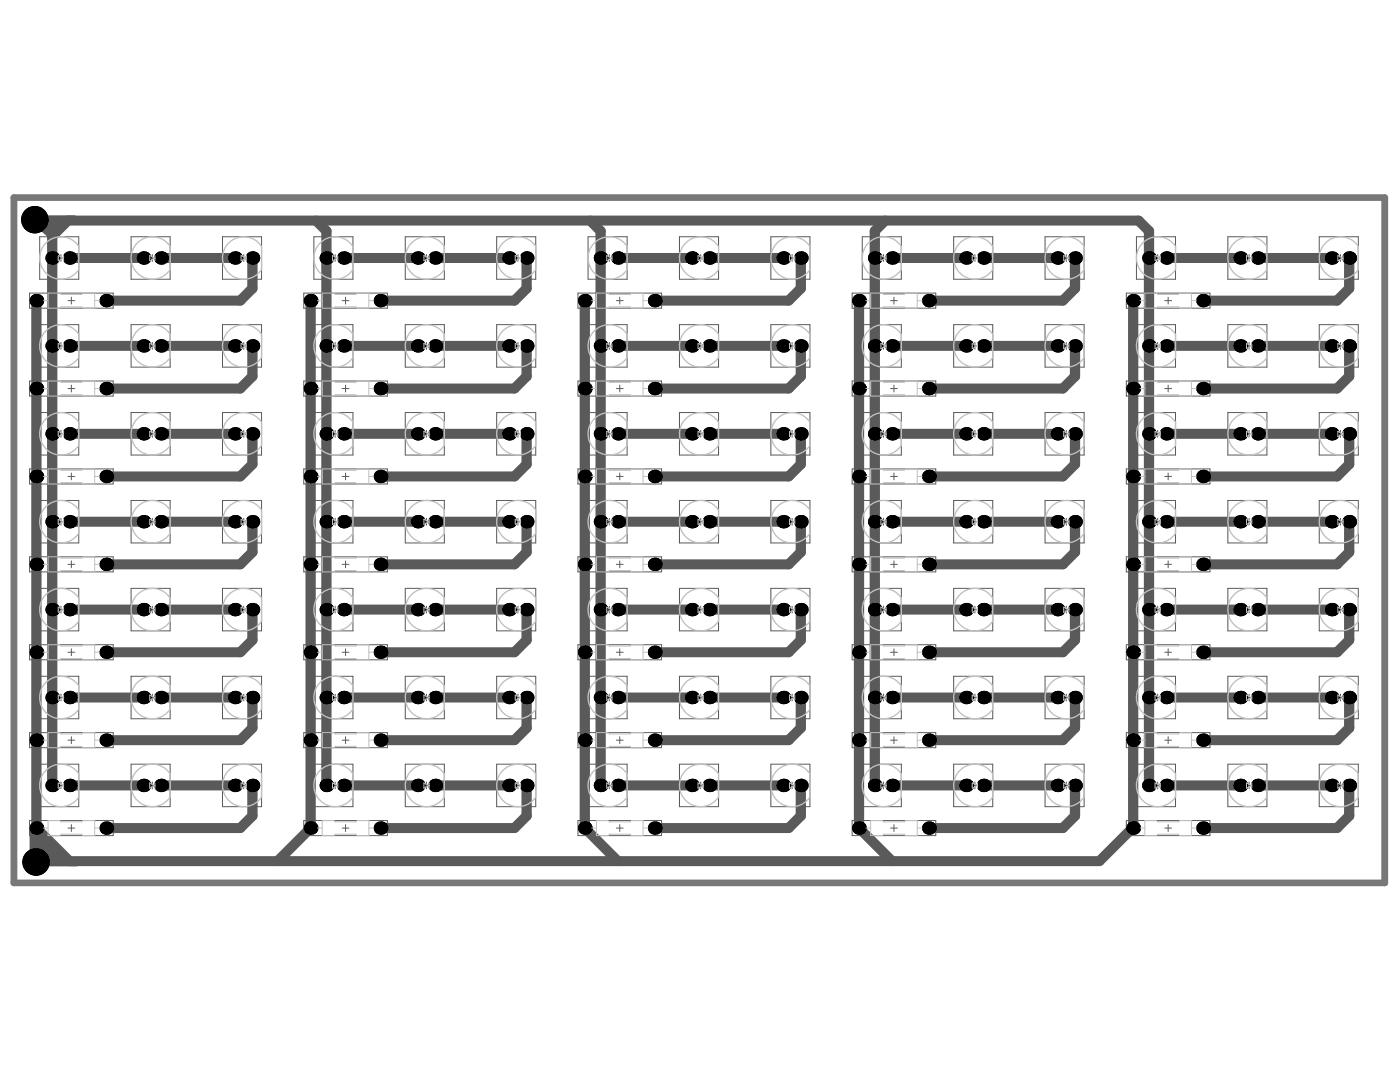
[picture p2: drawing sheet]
<svg xmlns="http://www.w3.org/2000/svg" width="279mm" height="216mm" viewBox="0 0 279 216" stroke-linecap="round" stroke-linejoin="round" font-family="sans-serif">
<g fill="none" stroke="#5a5a5a" stroke-width=".2">
<path d="M5.9 58.5h16.7v3h-16.7zM7.9 47.2h7.8v8.5h-7.8zM11.5 51.5h1.3M12.2 50.8v1.4M13.6 60h1.3M14.2 59.3v1.4M26.2 47.2h7.8v8.5h-7.8zM29.7 51.5h1.4M30.4 50.8v1.4M44.4 47.2h7.8v8.5h-7.8zM48 51.5h1.3M48.6 50.8v1.4"/>
<path d="M60.6 58.5h16.7v3h-16.7zM62.6 47.2h7.8v8.5h-7.8zM66.2 51.5h1.4M66.9 50.8v1.4M68.3 60h1.3M69 59.3v1.4M80.9 47.2h7.8v8.5h-7.8zM84.4 51.5h1.4M85.1 50.8v1.4M99.1 47.2h7.8v8.5h-7.8zM102.7 51.5h1.3M103.4 50.8v1.4"/>
<path d="M115.3 58.5h16.7v3h-16.7zM117.4 47.2h7.8v8.5h-7.8zM120.9 51.5h1.4M121.6 50.8v1.4M123 60h1.4M123.7 59.3v1.4M135.6 47.2h7.8v8.5h-7.8zM139.2 51.5h1.3M139.8 50.8v1.4M153.8 47.2h7.8v8.5h-7.8zM157.4 51.5h1.4M158.1 50.8v1.4"/>
<path d="M170.1 58.5h16.7v3h-16.7zM172.1 47.2h7.8v8.5h-7.8zM175.6 51.5h1.4M176.3 50.8v1.4M177.7 60h1.4M178.4 59.3v1.4M190.3 47.2h7.8v8.5h-7.8zM193.9 51.5h1.3M194.6 50.8v1.4M208.6 47.2h7.8v8.5h-7.8zM212.1 51.5h1.4M212.8 50.8v1.4"/>
<path d="M224.8 58.5h16.7v3h-16.7zM226.8 47.2h7.8v8.5h-7.8zM230.4 51.5h1.3M231 50.8v1.4M232.4 60h1.4M233.1 59.3v1.4M245 47.2h7.8v8.5h-7.8zM248.6 51.5h1.4M249.3 50.8v1.4M263.3 47.2h7.8v8.5h-7.8zM266.8 51.5h1.4M267.5 50.8v1.4"/>
<path d="M5.9 76h16.7v3h-16.7zM7.9 64.8h7.8v8.5h-7.8zM11.5 69h1.3M12.2 68.3v1.4M13.6 77.5h1.3M14.2 76.8v1.4M26.2 64.8h7.8v8.5h-7.8zM29.7 69h1.4M30.4 68.3v1.4M44.4 64.8h7.8v8.5h-7.8zM48 69h1.3M48.6 68.3v1.4"/>
<path d="M60.6 76h16.7v3h-16.7zM62.6 64.8h7.8v8.5h-7.8zM66.2 69h1.4M66.9 68.3v1.4M68.3 77.5h1.3M69 76.8v1.4M80.9 64.8h7.8v8.5h-7.8zM84.4 69h1.4M85.1 68.3v1.4M99.1 64.8h7.8v8.5h-7.8zM102.7 69h1.3M103.4 68.3v1.4"/>
<path d="M115.3 76h16.7v3h-16.7zM117.4 64.8h7.8v8.5h-7.8zM120.9 69h1.4M121.6 68.3v1.4M123 77.5h1.4M123.7 76.8v1.4M135.6 64.8h7.8v8.5h-7.8zM139.2 69h1.3M139.8 68.3v1.4M153.8 64.8h7.8v8.5h-7.8zM157.4 69h1.4M158.1 68.3v1.4"/>
<path d="M170.1 76h16.7v3h-16.7zM172.1 64.8h7.8v8.5h-7.8zM175.6 69h1.4M176.3 68.3v1.4M177.7 77.5h1.4M178.4 76.8v1.4M190.3 64.8h7.8v8.5h-7.8zM193.9 69h1.3M194.6 68.3v1.4M208.6 64.8h7.8v8.5h-7.8zM212.1 69h1.4M212.8 68.3v1.4"/>
<path d="M224.8 76h16.7v3h-16.7zM226.8 64.8h7.8v8.5h-7.8zM230.4 69h1.3M231 68.3v1.4M232.4 77.5h1.4M233.1 76.8v1.4M245 64.8h7.8v8.5h-7.8zM248.6 69h1.4M249.3 68.3v1.4M263.3 64.8h7.8v8.5h-7.8zM266.8 69h1.4M267.5 68.3v1.4"/>
<path d="M5.9 93.6h16.7v3h-16.7zM7.9 82.3h7.8v8.5h-7.8zM7.9 99.9h7.8v8.4h-7.8zM11.5 86.6h1.3M12.2 85.9v1.3M13.6 95.1h1.3M14.2 94.4v1.4M26.2 82.3h7.8v8.5h-7.8zM26.2 99.9h7.8v8.4h-7.8zM29.7 86.6h1.4M30.4 85.9v1.3M44.4 82.3h7.8v8.5h-7.8z"/>
<path d="M44.4 99.9h7.8v8.4h-7.8zM48 86.6h1.3M48.6 85.9v1.3M60.6 93.6h16.7v3h-16.7zM62.6 99.9h7.8v8.4h-7.8zM62.6 82.3h7.8v8.5h-7.8zM66.2 86.6h1.4M66.9 85.9v1.3M68.3 95.1h1.3M69 94.4v1.4M80.9 99.9h7.8v8.4h-7.8zM80.9 82.3h7.8v8.5h-7.8z"/>
<path d="M84.4 86.6h1.4M85.1 85.9v1.3M99.1 82.3h7.8v8.5h-7.8zM99.1 99.9h7.8v8.4h-7.8zM102.7 86.6h1.3M103.4 85.9v1.3M115.3 93.6h16.7v3h-16.7zM117.4 82.3h7.8v8.5h-7.8zM117.4 99.9h7.8v8.4h-7.8zM120.9 86.6h1.4M121.6 85.9v1.3M123 95.1h1.4"/>
<path d="M123.7 94.4v1.4M135.6 82.3h7.8v8.5h-7.8zM135.6 99.9h7.8v8.4h-7.8zM139.2 86.6h1.3M139.8 85.9v1.3M153.8 99.9h7.8v8.4h-7.8zM153.8 82.3h7.8v8.5h-7.8zM157.4 86.6h1.4M158.1 85.9v1.3M170.1 93.6h16.7v3h-16.7zM172.1 82.3h7.8v8.5h-7.8zM172.1 99.9h7.8v8.4h-7.8z"/>
<path d="M175.6 86.6h1.4M176.3 85.9v1.3M177.7 95.1h1.4M178.4 94.4v1.4M190.3 82.3h7.8v8.5h-7.8zM190.3 99.9h7.8v8.4h-7.8zM193.9 86.6h1.3M194.6 85.9v1.3M208.6 82.3h7.8v8.5h-7.8zM208.6 99.9h7.8v8.4h-7.8zM212.1 86.6h1.4M212.8 85.9v1.3"/>
<path d="M224.8 93.6h16.7v3h-16.7zM226.8 82.3h7.8v8.5h-7.8zM226.8 99.9h7.8v8.4h-7.8zM230.4 86.6h1.3M231 85.9v1.3M232.4 95.1h1.4M233.1 94.4v1.4M245 82.3h7.8v8.5h-7.8zM245 99.9h7.8v8.4h-7.8zM248.6 86.6h1.4M249.3 85.9v1.3M263.3 82.3h7.8v8.5h-7.8z"/>
<path d="M263.3 99.9h7.8v8.4h-7.8zM266.8 86.6h1.4M267.5 85.9v1.3M5.9 111.1h16.7v3h-16.7zM7.9 117.4h7.8v8.5h-7.8zM11.5 104.1h1.3M12.2 103.4v1.4M13.6 112.6h1.3M14.2 111.9v1.4M26.2 117.4h7.8v8.5h-7.8zM29.7 104.1h1.4M30.4 103.4v1.4"/>
<path d="M44.4 117.4h7.8v8.5h-7.8zM48 104.1h1.3M48.6 103.4v1.4M60.6 111.1h16.7v3h-16.7zM62.6 117.4h7.8v8.5h-7.8zM66.2 104.1h1.4M66.9 103.4v1.4M68.3 112.6h1.3M69 111.9v1.4M80.9 117.4h7.8v8.5h-7.8zM84.4 104.1h1.4M85.1 103.4v1.4"/>
<path d="M99.1 117.4h7.8v8.5h-7.8zM102.7 104.1h1.3M103.4 103.4v1.4M115.3 111.1h16.7v3h-16.7zM117.4 117.4h7.8v8.5h-7.8zM120.9 104.1h1.4M121.6 103.4v1.4M123 112.6h1.4M123.7 111.9v1.4M135.6 117.4h7.8v8.5h-7.8zM139.2 104.1h1.3M139.8 103.4v1.4"/>
<path d="M153.8 117.4h7.8v8.5h-7.8zM157.4 104.1h1.4M158.1 103.4v1.4M170.1 111.1h16.7v3h-16.7zM172.1 117.4h7.8v8.5h-7.8zM175.6 104.1h1.4M176.3 103.4v1.4M177.7 112.6h1.4M178.4 111.9v1.4M190.3 117.4h7.8v8.5h-7.8zM193.9 104.1h1.3M194.6 103.4v1.4"/>
<path d="M208.6 117.4h7.8v8.5h-7.8zM212.1 104.1h1.4M212.8 103.4v1.4M224.8 111.1h16.7v3h-16.7zM226.8 117.4h7.8v8.5h-7.8zM230.4 104.1h1.3M231 103.4v1.4M232.4 112.6h1.4M233.1 111.9v1.4M245 117.4h7.8v8.5h-7.8zM248.6 104.1h1.4M249.3 103.4v1.4"/>
<path d="M263.3 117.4h7.8v8.5h-7.8zM266.8 104.1h1.4M267.5 103.4v1.4M5.9 128.6h16.7v3.1h-16.7zM7.9 134.9h7.8v8.5h-7.8zM11.5 121.6h1.3M11.5 139.2h1.3M12.2 121v1.3M12.2 138.5v1.4M13.6 130.2h1.3M14.2 129.5v1.3M26.2 134.9h7.8v8.5h-7.8z"/>
<path d="M29.7 121.6h1.4M29.7 139.2h1.4M30.4 121v1.3M30.4 138.5v1.4M44.4 134.9h7.8v8.5h-7.8zM48 121.6h1.3M48 139.2h1.3M48.6 121v1.3M48.6 138.5v1.4M60.6 128.6h16.7v3.1h-16.7zM62.6 134.9h7.8v8.5h-7.8zM66.2 121.6h1.4"/>
<path d="M66.2 139.2h1.4M66.9 121v1.3M66.9 138.5v1.4M68.3 130.2h1.3M69 129.5v1.3M80.9 134.9h7.8v8.5h-7.8zM84.4 121.6h1.4M84.4 139.2h1.4M85.1 121v1.3M85.1 138.5v1.4M99.1 134.9h7.8v8.5h-7.8zM102.7 121.6h1.3"/>
<path d="M102.7 139.2h1.3M103.4 121v1.3M103.4 138.5v1.4M115.3 128.6h16.7v3.1h-16.7zM117.4 134.9h7.8v8.5h-7.8zM120.9 121.6h1.4M120.9 139.2h1.4M121.6 121v1.3M121.6 138.5v1.4M123 130.2h1.4M123.7 129.5v1.3M135.6 134.9h7.8v8.5h-7.8z"/>
<path d="M139.2 121.6h1.3M139.2 139.2h1.3M139.8 121v1.3M139.8 138.5v1.4M153.8 134.9h7.8v8.5h-7.8zM157.4 121.6h1.4M157.4 139.2h1.4M158.1 121v1.3M158.1 138.5v1.4M170.1 128.6h16.7v3.1h-16.7zM172.1 134.9h7.8v8.5h-7.8zM175.6 121.6h1.4"/>
<path d="M175.6 139.2h1.4M176.3 121v1.3M176.3 138.5v1.4M177.7 130.2h1.4M178.4 129.5v1.3M190.3 134.9h7.8v8.5h-7.8zM193.9 121.6h1.3M193.9 139.2h1.3M194.6 121v1.3M194.6 138.5v1.4M208.6 134.9h7.8v8.5h-7.8zM212.1 121.6h1.4"/>
<path d="M212.1 139.2h1.4M212.8 121v1.3M212.8 138.5v1.4M224.8 128.6h16.7v3.1h-16.7zM226.8 134.9h7.8v8.5h-7.8zM230.4 121.6h1.3M230.4 139.2h1.3M231 121v1.3M231 138.5v1.4M232.4 130.2h1.4M233.1 129.5v1.3M245 134.9h7.8v8.5h-7.8z"/>
<path d="M248.6 121.6h1.4M248.6 139.2h1.4M249.3 121v1.3M249.3 138.5v1.4M263.3 134.9h7.8v8.5h-7.8zM266.8 121.6h1.4M266.8 139.2h1.4M267.5 121v1.3M267.5 138.5v1.4M5.9 146.2h16.7v3h-16.7zM7.9 152.5h7.8v8.5h-7.8zM11.5 156.7h1.3"/>
<path d="M12.2 156v1.4M13.6 147.7h1.3M14.2 147v1.4M26.2 152.5h7.8v8.5h-7.8zM29.7 156.7h1.4M30.4 156v1.4M44.4 152.5h7.8v8.5h-7.8zM48 156.7h1.3M48.6 156v1.4M60.6 146.2h16.7v3h-16.7zM62.6 152.5h7.8v8.5h-7.8zM66.2 156.7h1.4"/>
<path d="M66.9 156v1.4M68.3 147.7h1.3M69 147v1.4M80.9 152.5h7.8v8.5h-7.8zM84.4 156.7h1.4M85.1 156v1.4M99.1 152.5h7.8v8.5h-7.8zM102.7 156.7h1.3M103.4 156v1.4M115.3 146.2h16.7v3h-16.7zM117.4 152.5h7.8v8.5h-7.8zM120.9 156.7h1.4"/>
<path d="M121.6 156v1.4M123 147.7h1.4M123.7 147v1.4M135.6 152.5h7.8v8.5h-7.8zM139.2 156.7h1.3M139.8 156v1.4M153.8 152.5h7.8v8.5h-7.8zM157.4 156.7h1.4M158.1 156v1.4M170.1 146.2h16.7v3h-16.7zM172.1 152.5h7.8v8.5h-7.8zM175.6 156.7h1.4"/>
<path d="M176.3 156v1.4M177.7 147.7h1.4M178.4 147v1.4M190.3 152.5h7.8v8.5h-7.8zM193.9 156.7h1.3M194.6 156v1.4M208.6 152.5h7.8v8.5h-7.8zM212.1 156.7h1.4M212.8 156v1.4M224.8 146.2h16.7v3h-16.7zM226.8 152.5h7.8v8.5h-7.8zM230.4 156.7h1.3"/>
<path d="M231 156v1.4M232.4 147.7h1.4M233.1 147v1.4M245 152.5h7.8v8.5h-7.8zM248.6 156.7h1.4M249.3 156v1.4M263.3 152.5h7.8v8.5h-7.8zM266.8 156.7h1.4M267.5 156v1.4M5.9 163.7h16.7v3h-16.7zM13.6 165.2h1.3M14.2 164.5v1.4"/>
<path d="M60.6 163.7h16.7v3h-16.7zM68.3 165.2h1.3M69 164.5v1.4M115.3 163.7h16.7v3h-16.7zM123 165.2h1.4M123.7 164.5v1.4M170.1 163.7h16.7v3h-16.7zM177.7 165.2h1.4M178.4 164.5v1.4M224.8 163.7h16.7v3h-16.7zM232.4 165.2h1.4M233.1 164.5v1.4"/>
</g>
<path d="M2.8 39.4h273.6v136.8h-273.6z" fill="none" stroke="#787878" stroke-width="1.3"/>
<g fill="#5a5a5a">
<path d="M6.4 44.5l1.6-1.5h7.1l-5.5 4.3z"/>
<path d="M5.9 165.2h1.4l8.2 7.7h-6.6l-3-3z"/>
</g>
<path d="M10.4 51.5v-4.4l3.1-3.1h213.7l2.1 2.1v5.4M63.1 44l2 2.1v5.4M117.8 44l2.1 2.1v5.4M176.7 44l-2.1 2.1v5.4M7.3 77.5v70.2M62 77.5v35.1M226.2 112.6v35.1M13.9 171.8h41.5M116.7 165.2l6.6 6.6M171.4 165.2l6.6 6.6" fill="none" stroke="#5a5a5a" stroke-width="2"/>
<circle cx="62" cy="165.2" r="1.01" fill="#5a5a5a"/>
<g fill="none" stroke="#5a5a5a" stroke-width="2">
<path d="M7.3 60v17.5M10.4 51.5v105.2M13.9 51.5h14.8M32.1 51.5h14.8M50.4 51.5v6.1l-2.5 2.4h-26.7M62 60v17.5M65.1 51.5v105.2M68.6 51.5h14.8M86.9 51.5h14.7M105.1 51.5v6.1l-2.4 2.4h-26.8M116.7 60v105.2M119.9 51.5v105.2"/>
<path d="M123.3 51.5h14.8M141.6 51.5h14.7M159.8 51.5v6.1l-2.4 2.4h-26.7M171.4 60v105.2M174.6 51.5v105.2M178.1 51.5h14.7M196.3 51.5h14.8M214.5 51.5v6.1l-2.4 2.4h-26.7M226.2 60v52.6M229.3 51.5v105.2M232.8 51.5h14.7M251 51.5h14.8"/>
<path d="M269.3 51.5v6.1l-2.5 2.4h-26.7M13.9 69h14.8M32.1 69h14.8M50.4 69v6.1l-2.5 2.4h-26.7M68.6 69h14.8M86.9 69h14.7M105.1 69v6.1l-2.4 2.4h-26.8M123.3 69h14.8M141.6 69h14.7M159.8 69v6.1l-2.4 2.4h-26.7M178.1 69h14.7M196.3 69h14.8"/>
<path d="M214.5 69v6.1l-2.4 2.4h-26.7M232.8 69h14.7M251 69h14.8M269.3 69v6.1l-2.5 2.4h-26.7M13.9 86.6h14.8M32.1 86.6h14.8M50.4 86.6v6l-2.5 2.5h-26.7M68.6 86.6h14.8M86.9 86.6h14.7M105.1 86.6v6l-2.4 2.5h-26.8M123.3 86.6h14.8M141.6 86.6h14.7"/>
<path d="M159.8 86.6v6l-2.4 2.5h-26.7M178.1 86.6h14.7M196.3 86.6h14.8M214.5 86.6v6l-2.4 2.5h-26.7M232.8 86.6h14.7M251 86.6h14.8M269.3 86.6v6l-2.5 2.5h-26.7M13.9 104.1h14.8M32.1 104.1h14.8M50.4 104.1v6.1l-2.5 2.4h-26.7M62 112.6v52.6l-6.6 6.6h164l6.6-6.6h.2v-17.5M68.6 104.1h14.8"/>
<path d="M86.9 104.1h14.7M105.1 104.1v6.1l-2.4 2.4h-26.8M123.3 104.1h14.8M141.6 104.1h14.7M159.8 104.1v6.1l-2.4 2.4h-26.7M178.1 104.1h14.7M196.3 104.1h14.8M214.5 104.1v6.1l-2.4 2.4h-26.7M232.8 104.1h14.7M251 104.1h14.8M269.3 104.1v6.1l-2.5 2.4h-26.7M13.9 121.6h14.8"/>
<path d="M13.9 139.2h14.8M32.1 121.6h14.8M32.1 139.2h14.8M50.4 121.6v6.1l-2.5 2.5h-26.7M50.4 139.2v6.1l-2.5 2.4h-26.7M68.6 121.6h14.8M68.6 139.2h14.8M86.9 121.6h14.7M86.9 139.2h14.7M105.1 121.6v6.1l-2.4 2.5h-26.8M105.1 139.2v6.1l-2.4 2.4h-26.8M123.3 121.6h14.8"/>
<path d="M123.3 139.2h14.8M141.6 121.6h14.7M141.6 139.2h14.7M159.8 121.6v6.1l-2.4 2.5h-26.7M159.8 139.2v6.1l-2.4 2.4h-26.7M178.1 121.6h14.7M178.1 139.2h14.7M196.3 121.6h14.8M196.3 139.2h14.8M214.5 121.6v6.1l-2.4 2.5h-26.7M214.5 139.2v6.1l-2.4 2.4h-26.7M232.8 121.6h14.7"/>
<path d="M232.8 139.2h14.7M251 121.6h14.8M251 139.2h14.8M269.3 121.6v6.1l-2.5 2.5h-26.7M269.3 139.2v6.1l-2.5 2.4h-26.7M7.3 147.7v17.5l6.6 6.6M13.9 156.7h14.8M32.1 156.7h14.8M50.4 156.7v6.1l-2.5 2.4h-26.7M68.6 156.7h14.8M86.9 156.7h14.7M105.1 156.7v6.1l-2.4 2.4h-26.8"/>
<path d="M123.3 156.7h14.8M141.6 156.7h14.7M159.8 156.7v6.1l-2.4 2.4h-26.7M178.1 156.7h14.7M196.3 156.7h14.8M214.5 156.7v6.1l-2.4 2.4h-26.7M232.8 156.7h14.7M251 156.7h14.8M269.3 156.7v6.1l-2.5 2.4h-26.7"/>
</g>
<g fill="#000">
<circle cx="6.9" cy="43.8" r="2.74"/>
<circle cx="7.3" cy="60" r="1.35"/>
<circle cx="10.4" cy="51.5" r="1.35"/>
<circle cx="13.9" cy="51.5" r="1.35"/>
<circle cx="21.2" cy="60" r="1.35"/>
<circle cx="28.7" cy="51.5" r="1.35"/>
<circle cx="32.1" cy="51.5" r="1.35"/>
<circle cx="46.9" cy="51.5" r="1.35"/>
<circle cx="50.4" cy="51.5" r="1.35"/>
<circle cx="62" cy="60" r="1.35"/>
<circle cx="65.1" cy="51.5" r="1.35"/>
<circle cx="68.6" cy="51.5" r="1.35"/>
<circle cx="75.9" cy="60" r="1.35"/>
<circle cx="83.4" cy="51.5" r="1.35"/>
<circle cx="86.9" cy="51.5" r="1.35"/>
<circle cx="101.6" cy="51.5" r="1.35"/>
<circle cx="105.1" cy="51.5" r="1.35"/>
<circle cx="116.7" cy="60" r="1.35"/>
<circle cx="119.9" cy="51.5" r="1.35"/>
<circle cx="123.3" cy="51.5" r="1.35"/>
<circle cx="130.7" cy="60" r="1.35"/>
<circle cx="138.1" cy="51.5" r="1.35"/>
<circle cx="141.6" cy="51.5" r="1.35"/>
<circle cx="156.3" cy="51.5" r="1.35"/>
<circle cx="159.8" cy="51.5" r="1.35"/>
<circle cx="171.4" cy="60" r="1.35"/>
<circle cx="174.6" cy="51.5" r="1.35"/>
<circle cx="178.1" cy="51.5" r="1.35"/>
<circle cx="185.4" cy="60" r="1.35"/>
<circle cx="192.8" cy="51.5" r="1.35"/>
<circle cx="196.3" cy="51.5" r="1.35"/>
<circle cx="211.1" cy="51.5" r="1.35"/>
<circle cx="214.5" cy="51.5" r="1.35"/>
<circle cx="226.2" cy="60" r="1.35"/>
<circle cx="229.3" cy="51.5" r="1.35"/>
<circle cx="232.8" cy="51.5" r="1.35"/>
<circle cx="240.1" cy="60" r="1.35"/>
<circle cx="247.5" cy="51.5" r="1.35"/>
<circle cx="251" cy="51.5" r="1.35"/>
<circle cx="265.8" cy="51.5" r="1.35"/>
<circle cx="269.3" cy="51.5" r="1.35"/>
<circle cx="7.3" cy="77.5" r="1.35"/>
<circle cx="10.4" cy="69" r="1.35"/>
<circle cx="13.9" cy="69" r="1.35"/>
<circle cx="21.2" cy="77.5" r="1.35"/>
<circle cx="28.7" cy="69" r="1.35"/>
<circle cx="32.1" cy="69" r="1.35"/>
<circle cx="46.9" cy="69" r="1.35"/>
<circle cx="50.4" cy="69" r="1.35"/>
<circle cx="62" cy="77.5" r="1.35"/>
<circle cx="65.1" cy="69" r="1.35"/>
<circle cx="68.6" cy="69" r="1.35"/>
<circle cx="75.9" cy="77.5" r="1.35"/>
<circle cx="83.4" cy="69" r="1.35"/>
<circle cx="86.9" cy="69" r="1.35"/>
<circle cx="101.6" cy="69" r="1.35"/>
<circle cx="105.1" cy="69" r="1.35"/>
<circle cx="116.7" cy="77.5" r="1.35"/>
<circle cx="119.9" cy="69" r="1.35"/>
<circle cx="123.3" cy="69" r="1.35"/>
<circle cx="130.7" cy="77.5" r="1.35"/>
<circle cx="138.1" cy="69" r="1.35"/>
<circle cx="141.6" cy="69" r="1.35"/>
<circle cx="156.3" cy="69" r="1.35"/>
<circle cx="159.8" cy="69" r="1.35"/>
<circle cx="171.4" cy="77.5" r="1.35"/>
<circle cx="174.6" cy="69" r="1.35"/>
<circle cx="178.1" cy="69" r="1.35"/>
<circle cx="185.4" cy="77.5" r="1.35"/>
<circle cx="192.8" cy="69" r="1.35"/>
<circle cx="196.3" cy="69" r="1.35"/>
<circle cx="211.1" cy="69" r="1.35"/>
<circle cx="214.5" cy="69" r="1.35"/>
<circle cx="226.2" cy="77.5" r="1.35"/>
<circle cx="229.3" cy="69" r="1.35"/>
<circle cx="232.8" cy="69" r="1.35"/>
<circle cx="240.1" cy="77.5" r="1.35"/>
<circle cx="247.5" cy="69" r="1.35"/>
<circle cx="251" cy="69" r="1.35"/>
<circle cx="265.8" cy="69" r="1.35"/>
<circle cx="269.3" cy="69" r="1.35"/>
<circle cx="7.3" cy="95.1" r="1.35"/>
<circle cx="10.4" cy="86.6" r="1.35"/>
<circle cx="13.9" cy="86.6" r="1.35"/>
<circle cx="21.2" cy="95.1" r="1.35"/>
<circle cx="28.7" cy="86.6" r="1.35"/>
<circle cx="32.1" cy="86.6" r="1.35"/>
<circle cx="46.9" cy="86.6" r="1.35"/>
<circle cx="50.4" cy="86.6" r="1.35"/>
<circle cx="62" cy="95.1" r="1.35"/>
<circle cx="65.1" cy="86.6" r="1.35"/>
<circle cx="68.6" cy="86.6" r="1.35"/>
<circle cx="75.9" cy="95.1" r="1.35"/>
<circle cx="83.4" cy="86.6" r="1.35"/>
<circle cx="86.9" cy="86.6" r="1.35"/>
<circle cx="101.6" cy="86.6" r="1.35"/>
<circle cx="105.1" cy="86.6" r="1.35"/>
<circle cx="116.7" cy="95.1" r="1.35"/>
<circle cx="119.9" cy="86.6" r="1.35"/>
<circle cx="123.3" cy="86.6" r="1.35"/>
<circle cx="130.7" cy="95.1" r="1.35"/>
<circle cx="138.1" cy="86.6" r="1.35"/>
<circle cx="141.6" cy="86.6" r="1.35"/>
<circle cx="156.3" cy="86.6" r="1.35"/>
<circle cx="159.8" cy="86.6" r="1.35"/>
<circle cx="171.4" cy="95.1" r="1.35"/>
<circle cx="174.6" cy="86.6" r="1.35"/>
<circle cx="178.1" cy="86.6" r="1.35"/>
<circle cx="185.4" cy="95.1" r="1.35"/>
<circle cx="192.8" cy="86.6" r="1.35"/>
<circle cx="196.3" cy="86.6" r="1.35"/>
<circle cx="211.1" cy="86.6" r="1.35"/>
<circle cx="214.5" cy="86.6" r="1.35"/>
<circle cx="226.2" cy="95.1" r="1.35"/>
<circle cx="229.3" cy="86.6" r="1.35"/>
<circle cx="232.8" cy="86.6" r="1.35"/>
<circle cx="240.1" cy="95.1" r="1.35"/>
<circle cx="247.5" cy="86.6" r="1.35"/>
<circle cx="251" cy="86.6" r="1.35"/>
<circle cx="265.8" cy="86.6" r="1.35"/>
<circle cx="269.3" cy="86.6" r="1.35"/>
<circle cx="7.3" cy="112.6" r="1.35"/>
<circle cx="10.4" cy="104.1" r="1.35"/>
<circle cx="13.9" cy="104.1" r="1.35"/>
<circle cx="21.2" cy="112.6" r="1.35"/>
<circle cx="28.7" cy="104.1" r="1.35"/>
<circle cx="32.1" cy="104.1" r="1.35"/>
<circle cx="46.9" cy="104.1" r="1.35"/>
<circle cx="50.4" cy="104.1" r="1.35"/>
<circle cx="62" cy="112.6" r="1.35"/>
<circle cx="65.1" cy="104.1" r="1.35"/>
<circle cx="68.6" cy="104.1" r="1.35"/>
<circle cx="75.9" cy="112.6" r="1.35"/>
<circle cx="83.4" cy="104.1" r="1.35"/>
<circle cx="86.9" cy="104.1" r="1.35"/>
<circle cx="101.6" cy="104.1" r="1.35"/>
<circle cx="105.1" cy="104.1" r="1.35"/>
<circle cx="116.7" cy="112.6" r="1.35"/>
<circle cx="119.9" cy="104.1" r="1.35"/>
<circle cx="123.3" cy="104.1" r="1.35"/>
<circle cx="130.7" cy="112.6" r="1.35"/>
<circle cx="138.1" cy="104.1" r="1.35"/>
<circle cx="141.6" cy="104.1" r="1.35"/>
<circle cx="156.3" cy="104.1" r="1.35"/>
<circle cx="159.8" cy="104.1" r="1.35"/>
<circle cx="171.4" cy="112.6" r="1.35"/>
<circle cx="174.6" cy="104.1" r="1.35"/>
<circle cx="178.1" cy="104.1" r="1.35"/>
<circle cx="185.4" cy="112.6" r="1.35"/>
<circle cx="192.8" cy="104.1" r="1.35"/>
<circle cx="196.3" cy="104.1" r="1.35"/>
<circle cx="211.1" cy="104.1" r="1.35"/>
<circle cx="214.5" cy="104.1" r="1.35"/>
<circle cx="226.2" cy="112.6" r="1.35"/>
<circle cx="229.3" cy="104.1" r="1.35"/>
<circle cx="232.8" cy="104.1" r="1.35"/>
<circle cx="240.1" cy="112.6" r="1.35"/>
<circle cx="247.5" cy="104.1" r="1.35"/>
<circle cx="251" cy="104.1" r="1.35"/>
<circle cx="265.8" cy="104.1" r="1.35"/>
<circle cx="269.3" cy="104.1" r="1.35"/>
<circle cx="7.3" cy="130.2" r="1.35"/>
<circle cx="10.4" cy="139.2" r="1.35"/>
<circle cx="10.4" cy="121.6" r="1.35"/>
<circle cx="13.9" cy="121.6" r="1.35"/>
<circle cx="13.9" cy="139.2" r="1.35"/>
<circle cx="21.2" cy="130.2" r="1.35"/>
<circle cx="28.7" cy="121.6" r="1.35"/>
<circle cx="28.7" cy="139.2" r="1.35"/>
<circle cx="32.1" cy="139.2" r="1.35"/>
<circle cx="32.1" cy="121.6" r="1.35"/>
<circle cx="46.9" cy="121.6" r="1.35"/>
<circle cx="46.9" cy="139.2" r="1.35"/>
<circle cx="50.4" cy="121.6" r="1.35"/>
<circle cx="50.4" cy="139.2" r="1.35"/>
<circle cx="62" cy="130.2" r="1.35"/>
<circle cx="65.1" cy="139.2" r="1.35"/>
<circle cx="65.1" cy="121.6" r="1.35"/>
<circle cx="68.6" cy="139.2" r="1.35"/>
<circle cx="68.6" cy="121.6" r="1.35"/>
<circle cx="75.9" cy="130.2" r="1.35"/>
<circle cx="83.4" cy="121.6" r="1.35"/>
<circle cx="83.4" cy="139.2" r="1.35"/>
<circle cx="86.9" cy="121.6" r="1.35"/>
<circle cx="86.9" cy="139.2" r="1.35"/>
<circle cx="101.6" cy="139.2" r="1.35"/>
<circle cx="101.6" cy="121.6" r="1.35"/>
<circle cx="105.1" cy="121.6" r="1.35"/>
<circle cx="105.1" cy="139.2" r="1.35"/>
<circle cx="116.7" cy="130.2" r="1.35"/>
<circle cx="119.9" cy="121.6" r="1.35"/>
<circle cx="119.9" cy="139.2" r="1.35"/>
<circle cx="123.3" cy="121.6" r="1.35"/>
<circle cx="123.3" cy="139.2" r="1.35"/>
<circle cx="130.7" cy="130.2" r="1.35"/>
<circle cx="138.1" cy="139.2" r="1.35"/>
<circle cx="138.1" cy="121.6" r="1.35"/>
<circle cx="141.6" cy="121.6" r="1.35"/>
<circle cx="141.6" cy="139.2" r="1.35"/>
<circle cx="156.3" cy="121.6" r="1.35"/>
<circle cx="156.3" cy="139.2" r="1.35"/>
<circle cx="159.8" cy="121.6" r="1.35"/>
<circle cx="159.8" cy="139.2" r="1.35"/>
<circle cx="171.4" cy="130.2" r="1.35"/>
<circle cx="174.6" cy="121.6" r="1.35"/>
<circle cx="174.6" cy="139.2" r="1.35"/>
<circle cx="178.1" cy="121.6" r="1.35"/>
<circle cx="178.1" cy="139.2" r="1.35"/>
<circle cx="185.4" cy="130.2" r="1.35"/>
<circle cx="192.8" cy="121.6" r="1.35"/>
<circle cx="192.8" cy="139.2" r="1.35"/>
<circle cx="196.3" cy="139.2" r="1.35"/>
<circle cx="196.3" cy="121.6" r="1.35"/>
<circle cx="211.1" cy="139.2" r="1.35"/>
<circle cx="211.1" cy="121.6" r="1.35"/>
<circle cx="214.5" cy="121.6" r="1.35"/>
<circle cx="214.5" cy="139.2" r="1.35"/>
<circle cx="226.2" cy="130.2" r="1.35"/>
<circle cx="229.3" cy="121.6" r="1.35"/>
<circle cx="229.3" cy="139.2" r="1.35"/>
<circle cx="232.8" cy="139.2" r="1.35"/>
<circle cx="232.8" cy="121.6" r="1.35"/>
<circle cx="240.1" cy="130.2" r="1.35"/>
<circle cx="247.5" cy="121.6" r="1.35"/>
<circle cx="247.5" cy="139.2" r="1.35"/>
<circle cx="251" cy="139.2" r="1.35"/>
<circle cx="251" cy="121.6" r="1.35"/>
<circle cx="265.8" cy="121.6" r="1.35"/>
<circle cx="265.8" cy="139.2" r="1.35"/>
<circle cx="269.3" cy="121.6" r="1.35"/>
<circle cx="269.3" cy="139.2" r="1.35"/>
<circle cx="7.3" cy="147.7" r="1.35"/>
<circle cx="10.4" cy="156.7" r="1.35"/>
<circle cx="13.9" cy="156.7" r="1.35"/>
<circle cx="21.2" cy="147.7" r="1.35"/>
<circle cx="28.7" cy="156.7" r="1.35"/>
<circle cx="32.1" cy="156.7" r="1.35"/>
<circle cx="46.9" cy="156.7" r="1.35"/>
<circle cx="50.4" cy="156.7" r="1.35"/>
<circle cx="62" cy="147.7" r="1.35"/>
<circle cx="65.1" cy="156.7" r="1.35"/>
<circle cx="68.6" cy="156.7" r="1.35"/>
<circle cx="75.9" cy="147.7" r="1.35"/>
<circle cx="83.4" cy="156.7" r="1.35"/>
<circle cx="86.9" cy="156.7" r="1.35"/>
<circle cx="101.6" cy="156.7" r="1.35"/>
<circle cx="105.1" cy="156.7" r="1.35"/>
<circle cx="116.7" cy="147.7" r="1.35"/>
<circle cx="119.9" cy="156.7" r="1.35"/>
<circle cx="123.3" cy="156.7" r="1.35"/>
<circle cx="130.7" cy="147.7" r="1.35"/>
<circle cx="138.1" cy="156.7" r="1.35"/>
<circle cx="141.6" cy="156.7" r="1.35"/>
<circle cx="156.3" cy="156.7" r="1.35"/>
<circle cx="159.8" cy="156.7" r="1.35"/>
<circle cx="171.4" cy="147.7" r="1.35"/>
<circle cx="174.6" cy="156.7" r="1.35"/>
<circle cx="178.1" cy="156.7" r="1.35"/>
<circle cx="185.4" cy="147.7" r="1.35"/>
<circle cx="192.8" cy="156.7" r="1.35"/>
<circle cx="196.3" cy="156.7" r="1.35"/>
<circle cx="211.1" cy="156.7" r="1.35"/>
<circle cx="214.5" cy="156.7" r="1.35"/>
<circle cx="226.2" cy="147.7" r="1.35"/>
<circle cx="229.3" cy="156.7" r="1.35"/>
<circle cx="232.8" cy="156.7" r="1.35"/>
<circle cx="240.1" cy="147.7" r="1.35"/>
<circle cx="247.5" cy="156.7" r="1.35"/>
<circle cx="251" cy="156.7" r="1.35"/>
<circle cx="265.8" cy="156.7" r="1.35"/>
<circle cx="269.3" cy="156.7" r="1.35"/>
<circle cx="7.2" cy="172" r="2.74"/>
<circle cx="7.3" cy="165.2" r="1.35"/>
<circle cx="21.2" cy="165.2" r="1.35"/>
<circle cx="62" cy="165.2" r="1.35"/>
<circle cx="75.9" cy="165.2" r="1.35"/>
<circle cx="116.7" cy="165.2" r="1.35"/>
<circle cx="130.7" cy="165.2" r="1.35"/>
<circle cx="171.4" cy="165.2" r="1.35"/>
<circle cx="185.4" cy="165.2" r="1.35"/>
<circle cx="226.2" cy="165.2" r="1.35"/>
<circle cx="240.1" cy="165.2" r="1.35"/>
</g>
<g fill="none" stroke="#c0c0c0" stroke-width=".2">
<path d="M8.6 60h1M9.6 58.5h2.3l.3 .3h4.1l.3-.3h2.3v3h-2.3l-.3-.3h-4.1l-.3 .3h-2.3zM11.6 51l1.1 .5-1.1 .5zM12.7 51v1M18.9 60h1M29.9 51l1 .5-1 .5zM30.9 51v1M48.1 51l1.1 .5-1.1 .5zM49.2 51v1M63.4 60h.9M64.3 58.5h2.3l.3 .3h4.1l.3-.3h2.3v3h-2.3l-.3-.3h-4.1l-.3 .3h-2.3zM66.4 51l1 .5-1 .5z"/>
<path d="M67.4 51v1M73.6 60h1M84.6 51l1 .5-1 .5zM85.6 51v1M102.8 51l1.1 .5-1.1 .5zM103.9 51v1M118.1 60h.9M119 58.5h2.4l.2 .3h4.1l.3-.3h2.3v3h-2.3l-.3-.3h-4.1l-.2 .3h-2.4zM121.1 51l1 .5-1 .5zM122.1 51v1M128.3 60h1M139.3 51l1.1 .5-1.1 .5z"/>
<path d="M140.4 51v1M157.6 51l1 .5-1 .5zM158.6 51v1M172.8 60h1M173.8 58.5h2.3l.3 .3h4.1l.2-.3h2.4v3h-2.4l-.2-.3h-4.1l-.3 .3h-2.3zM175.8 51l1 .5-1 .5zM176.8 51v1M183.1 60h.9M194 51l1.1 .5-1.1 .5zM195.1 51v1M212.3 51l1 .5-1 .5zM213.3 51v1"/>
<path d="M227.5 60h1M228.5 58.5h2.3l.3 .3h4.1l.3-.3h2.3v3h-2.3l-.3-.3h-4.1l-.3 .3h-2.3zM230.5 51l1.1 .5-1.1 .5zM231.6 51v1M237.8 60h.9M248.8 51l1 .5-1 .5zM249.8 51v1M267 51l1 .5-1 .5zM268 51v1M8.6 77.5h1M9.6 76h2.3l.3 .3h4.1l.3-.3h2.3v3h-2.3l-.3-.2h-4.1l-.3 .2h-2.3zM11.6 68.5l1.1 .6-1.1 .5z"/>
<path d="M12.7 68.5v1.1M18.9 77.5h1M29.9 68.5l1 .6-1 .5zM30.9 68.5v1.1M48.1 68.5l1.1 .6-1.1 .5zM49.2 68.5v1.1M63.4 77.5h.9M64.3 76h2.3l.3 .3h4.1l.3-.3h2.3v3h-2.3l-.3-.2h-4.1l-.3 .2h-2.3zM66.4 68.5l1 .6-1 .5zM67.4 68.5v1.1M73.6 77.5h1M84.6 68.5l1 .6-1 .5z"/>
<path d="M85.6 68.5v1.1M102.8 68.5l1.1 .6-1.1 .5zM103.9 68.5v1.1M118.1 77.5h.9M119 76h2.4l.2 .3h4.1l.3-.3h2.3v3h-2.3l-.3-.2h-4.1l-.2 .2h-2.4zM121.1 68.5l1 .6-1 .5zM122.1 68.5v1.1M128.3 77.5h1M139.3 68.5l1.1 .6-1.1 .5zM140.4 68.5v1.1M157.6 68.5l1 .6-1 .5zM158.6 68.5v1.1"/>
<path d="M172.8 77.5h1M173.8 76h2.3l.3 .3h4.1l.2-.3h2.4v3h-2.4l-.2-.2h-4.1l-.3 .2h-2.3zM175.8 68.5l1 .6-1 .5zM176.8 68.5v1.1M183.1 77.5h.9M194 68.5l1.1 .6-1.1 .5zM195.1 68.5v1.1M212.3 68.5l1 .6-1 .5zM213.3 68.5v1.1M227.5 77.5h1M228.5 76h2.3l.3 .3h4.1l.3-.3h2.3v3h-2.3l-.3-.2h-4.1l-.3 .2h-2.3zM230.5 68.5l1.1 .6-1.1 .5z"/>
<path d="M231.6 68.5v1.1M237.8 77.5h.9M248.8 68.5l1 .6-1 .5zM249.8 68.5v1.1M267 68.5l1 .6-1 .5zM268 68.5v1.1M8.6 95.1h1M9.6 93.6h2.3l.3 .2h4.1l.3-.2h2.3v3h-2.3l-.3-.3h-4.1l-.3 .3h-2.3zM11.6 86.1l1.1 .5-1.1 .5zM12.7 86.1v1M18.9 95.1h1M29.9 86.1l1 .5-1 .5z"/>
<path d="M30.9 86.1v1M48.1 86.1l1.1 .5-1.1 .5zM49.2 86.1v1M63.4 95.1h.9M64.3 93.6h2.3l.3 .2h4.1l.3-.2h2.3v3h-2.3l-.3-.3h-4.1l-.3 .3h-2.3zM66.4 86.1l1 .5-1 .5zM67.4 86.1v1M73.6 95.1h1M84.6 86.1l1 .5-1 .5zM85.6 86.1v1M102.8 86.1l1.1 .5-1.1 .5zM103.9 86.1v1"/>
<path d="M118.1 95.1h.9M119 93.6h2.4l.2 .2h4.1l.3-.2h2.3v3h-2.3l-.3-.3h-4.1l-.2 .3h-2.4zM121.1 86.1l1 .5-1 .5zM122.1 86.1v1M128.3 95.1h1M139.3 86.1l1.1 .5-1.1 .5zM140.4 86.1v1M157.6 86.1l1 .5-1 .5zM158.6 86.1v1M172.8 95.1h1M173.8 93.6h2.3l.3 .2h4.1l.2-.2h2.4v3h-2.4l-.2-.3h-4.1l-.3 .3h-2.3zM175.8 86.1l1 .5-1 .5z"/>
<path d="M176.8 86.1v1M183.1 95.1h.9M194 86.1l1.1 .5-1.1 .5zM195.1 86.1v1M212.3 86.1l1 .5-1 .5zM213.3 86.1v1M227.5 95.1h1M228.5 93.6h2.3l.3 .2h4.1l.3-.2h2.3v3h-2.3l-.3-.3h-4.1l-.3 .3h-2.3zM230.5 86.1l1.1 .5-1.1 .5zM231.6 86.1v1M237.8 95.1h.9M248.8 86.1l1 .5-1 .5z"/>
<path d="M249.8 86.1v1M267 86.1l1 .5-1 .5zM268 86.1v1M8.6 112.6h1M9.6 111.1h2.3l.3 .3h4.1l.3-.3h2.3v3h-2.3l-.3-.3h-4.1l-.3 .3h-2.3zM11.6 103.6l1.1 .5-1.1 .6zM12.7 103.6v1.1M18.9 112.6h1M29.9 103.6l1 .5-1 .6zM30.9 103.6v1.1M48.1 103.6l1.1 .5-1.1 .6zM49.2 103.6v1.1"/>
<path d="M63.4 112.6h.9M64.3 111.1h2.3l.3 .3h4.1l.3-.3h2.3v3h-2.3l-.3-.3h-4.1l-.3 .3h-2.3zM66.4 103.6l1 .5-1 .6zM67.4 103.6v1.1M73.6 112.6h1M84.6 103.6l1 .5-1 .6zM85.6 103.6v1.1M102.8 103.6l1.1 .5-1.1 .6zM103.9 103.6v1.1M118.1 112.6h.9M119 111.1h2.4l.2 .3h4.1l.3-.3h2.3v3h-2.3l-.3-.3h-4.1l-.2 .3h-2.4zM121.1 103.6l1 .5-1 .6z"/>
<path d="M122.1 103.6v1.1M128.3 112.6h1M139.3 103.6l1.1 .5-1.1 .6zM140.4 103.6v1.1M157.6 103.6l1 .5-1 .6zM158.6 103.6v1.1M172.8 112.6h1M173.8 111.1h2.3l.3 .3h4.1l.2-.3h2.4v3h-2.4l-.2-.3h-4.1l-.3 .3h-2.3zM175.8 103.6l1 .5-1 .6zM176.8 103.6v1.1M183.1 112.6h.9M194 103.6l1.1 .5-1.1 .6z"/>
<path d="M195.1 103.6v1.1M212.3 103.6l1 .5-1 .6zM213.3 103.6v1.1M227.5 112.6h1M228.5 111.1h2.3l.3 .3h4.1l.3-.3h2.3v3h-2.3l-.3-.3h-4.1l-.3 .3h-2.3zM230.5 103.6l1.1 .5-1.1 .6zM231.6 103.6v1.1M237.8 112.6h.9M248.8 103.6l1 .5-1 .6zM249.8 103.6v1.1M267 103.6l1 .5-1 .6zM268 103.6v1.1"/>
<path d="M8.6 130.2h1M9.6 128.6h2.3l.3 .3h4.1l.3-.3h2.3v3.1h-2.3l-.3-.3h-4.1l-.3 .3h-2.3zM11.6 121.2l1.1 .5-1.1 .5zM11.6 138.7l1.1 .5-1.1 .5zM12.7 121.2v1M12.7 138.7v1M18.9 130.2h1M29.9 121.2l1 .5-1 .5zM29.9 138.7l1 .5-1 .5zM30.9 121.2v1M30.9 138.7v1M48.1 121.2l1.1 .5-1.1 .5z"/>
<path d="M48.1 138.7l1.1 .5-1.1 .5zM49.2 121.2v1M49.2 138.7v1M63.4 130.2h.9M64.3 128.6h2.3l.3 .3h4.1l.3-.3h2.3v3.1h-2.3l-.3-.3h-4.1l-.3 .3h-2.3zM66.4 121.2l1 .5-1 .5zM66.4 138.7l1 .5-1 .5zM67.4 121.2v1M67.4 138.7v1M73.6 130.2h1M84.6 121.2l1 .5-1 .5zM84.6 138.7l1 .5-1 .5z"/>
<path d="M85.6 121.2v1M85.6 138.7v1M102.8 121.2l1.1 .5-1.1 .5zM102.8 138.7l1.1 .5-1.1 .5zM103.9 121.2v1M103.9 138.7v1M118.1 130.2h.9M119 128.6h2.4l.2 .3h4.1l.3-.3h2.3v3.1h-2.3l-.3-.3h-4.1l-.2 .3h-2.4zM121.1 121.2l1 .5-1 .5zM121.1 138.7l1 .5-1 .5zM122.1 121.2v1M122.1 138.7v1"/>
<path d="M128.3 130.2h1M139.3 121.2l1.1 .5-1.1 .5zM139.3 138.7l1.1 .5-1.1 .5zM140.4 121.2v1M140.4 138.7v1M157.6 121.2l1 .5-1 .5zM157.6 138.7l1 .5-1 .5zM158.6 121.2v1M158.6 138.7v1M172.8 130.2h1M173.8 128.6h2.3l.3 .3h4.1l.2-.3h2.4v3.1h-2.4l-.2-.3h-4.1l-.3 .3h-2.3zM175.8 121.2l1 .5-1 .5z"/>
<path d="M175.8 138.7l1 .5-1 .5zM176.8 121.2v1M176.8 138.7v1M183.1 130.2h.9M194 121.2l1.1 .5-1.1 .5zM194 138.7l1.1 .5-1.1 .5zM195.1 121.2v1M195.1 138.7v1M212.3 121.2l1 .5-1 .5zM212.3 138.7l1 .5-1 .5zM213.3 121.2v1M213.3 138.7v1"/>
<path d="M227.5 130.2h1M228.5 128.6h2.3l.3 .3h4.1l.3-.3h2.3v3.1h-2.3l-.3-.3h-4.1l-.3 .3h-2.3zM230.5 121.2l1.1 .5-1.1 .5zM230.5 138.7l1.1 .5-1.1 .5zM231.6 121.2v1M231.6 138.7v1M237.8 130.2h.9M248.8 121.2l1 .5-1 .5zM248.8 138.7l1 .5-1 .5zM249.8 121.2v1M249.8 138.7v1M267 121.2l1 .5-1 .5z"/>
<path d="M267 138.7l1 .5-1 .5zM268 121.2v1M268 138.7v1M8.6 147.7h1M9.6 146.2h2.3l.3 .3h4.1l.3-.3h2.3v3h-2.3l-.3-.3h-4.1l-.3 .3h-2.3zM11.6 156.2l1.1 .6-1.1 .5zM12.7 156.2v1.1M18.9 147.7h1M29.9 156.2l1 .6-1 .5zM30.9 156.2v1.1M48.1 156.2l1.1 .6-1.1 .5zM49.2 156.2v1.1"/>
<path d="M63.4 147.7h.9M64.3 146.2h2.3l.3 .3h4.1l.3-.3h2.3v3h-2.3l-.3-.3h-4.1l-.3 .3h-2.3zM66.4 156.2l1 .6-1 .5zM67.4 156.2v1.1M73.6 147.7h1M84.6 156.2l1 .6-1 .5zM85.6 156.2v1.1M102.8 156.2l1.1 .6-1.1 .5zM103.9 156.2v1.1M118.1 147.7h.9M119 146.2h2.4l.2 .3h4.1l.3-.3h2.3v3h-2.3l-.3-.3h-4.1l-.2 .3h-2.4zM121.1 156.2l1 .6-1 .5z"/>
<path d="M122.1 156.2v1.1M128.3 147.7h1M139.3 156.2l1.1 .6-1.1 .5zM140.4 156.2v1.1M157.6 156.2l1 .6-1 .5zM158.6 156.2v1.1M172.8 147.7h1M173.8 146.2h2.3l.3 .3h4.1l.2-.3h2.4v3h-2.4l-.2-.3h-4.1l-.3 .3h-2.3zM175.8 156.2l1 .6-1 .5zM176.8 156.2v1.1M183.1 147.7h.9M194 156.2l1.1 .6-1.1 .5z"/>
<path d="M195.1 156.2v1.1M212.3 156.2l1 .6-1 .5zM213.3 156.2v1.1M227.5 147.7h1M228.5 146.2h2.3l.3 .3h4.1l.3-.3h2.3v3h-2.3l-.3-.3h-4.1l-.3 .3h-2.3zM230.5 156.2l1.1 .6-1.1 .5zM231.6 156.2v1.1M237.8 147.7h.9M248.8 156.2l1 .6-1 .5zM249.8 156.2v1.1M267 156.2l1 .6-1 .5zM268 156.2v1.1"/>
<path d="M8.6 165.2h1M9.6 163.7h2.3l.3 .3h4.1l.3-.3h2.3v3h-2.3l-.3-.2h-4.1l-.3 .2h-2.3zM18.9 165.2h1M63.4 165.2h.9M64.3 163.7h2.3l.3 .3h4.1l.3-.3h2.3v3h-2.3l-.3-.2h-4.1l-.3 .2h-2.3zM73.6 165.2h1M118.1 165.2h.9M119 163.7h2.4l.2 .3h4.1l.3-.3h2.3v3h-2.3l-.3-.2h-4.1l-.2 .2h-2.4zM128.3 165.2h1M172.8 165.2h1M173.8 163.7h2.3l.3 .3h4.1l.2-.3h2.4v3h-2.4l-.2-.2h-4.1l-.3 .2h-2.3zM183.1 165.2h.9"/>
<path d="M227.5 165.2h1M228.5 163.7h2.3l.3 .3h4.1l.3-.3h2.3v3h-2.3l-.3-.2h-4.1l-.3 .2h-2.3zM237.8 165.2h.9"/>
</g>
<g fill="none" stroke="#c0c0c0" stroke-width=".27">
<path d="M15.7 49.2v4.6a4.2 4.2 0 0 1-6.3 .9 4.2 4.2 0 0 1 0-6.4 4.2 4.2 0 0 1 6.3 .9M34 49.2v4.6a4.2 4.2 0 0 1-6.4 .9 4.2 4.2 0 0 1 0-6.4 4.2 4.2 0 0 1 6.4 .9M52.2 49.2v4.6a4.2 4.2 0 0 1-6.3 .9 4.2 4.2 0 0 1 0-6.4 4.2 4.2 0 0 1 6.3 .9M70.4 49.2v4.6a4.2 4.2 0 0 1-6.3 .9 4.2 4.2 0 0 1 0-6.4 4.2 4.2 0 0 1 6.3 .9M88.7 49.2v4.6a4.2 4.2 0 0 1-6.4 .9 4.2 4.2 0 0 1 0-6.4 4.2 4.2 0 0 1 6.4 .9M106.9 49.2v4.6a4.2 4.2 0 0 1-6.3 .9 4.2 4.2 0 0 1 0-6.4 4.2 4.2 0 0 1 6.3 .9M125.2 49.2v4.6a4.2 4.2 0 0 1-6.4 .9 4.2 4.2 0 0 1 0-6.4 4.2 4.2 0 0 1 6.4 .9M143.4 49.2v4.6a4.2 4.2 0 0 1-6.3 .9 4.2 4.2 0 0 1 0-6.4 4.2 4.2 0 0 1 6.3 .9M161.6 49.2v4.6a4.2 4.2 0 0 1-6.3 .9 4.2 4.2 0 0 1 0-6.4 4.2 4.2 0 0 1 6.3 .9M179.9 49.2v4.6a4.2 4.2 0 0 1-6.4 .9 4.2 4.2 0 0 1 0-6.4 4.2 4.2 0 0 1 6.4 .9M198.1 49.2v4.6a4.2 4.2 0 0 1-6.3 .9 4.2 4.2 0 0 1 0-6.4 4.2 4.2 0 0 1 6.3 .9M216.4 49.2v4.6a4.2 4.2 0 0 1-6.4 .9 4.2 4.2 0 0 1 0-6.4 4.2 4.2 0 0 1 6.4 .9"/>
<path d="M234.6 49.2v4.6a4.2 4.2 0 0 1-6.3 .9 4.2 4.2 0 0 1 0-6.4 4.2 4.2 0 0 1 6.3 .9M252.8 49.2v4.6a4.2 4.2 0 0 1-6.3 .9 4.2 4.2 0 0 1 0-6.4 4.2 4.2 0 0 1 6.3 .9M271.1 49.2v4.6a4.2 4.2 0 0 1-6.4 .9 4.2 4.2 0 0 1 0-6.4 4.2 4.2 0 0 1 6.4 .9M9.1 66.1a4.2 4.2 0 0 1 6.6 .6v4.6a4.2 4.2 0 0 1-6.2 1.1 4.2 4.2 0 0 1-.4-6.3zM27.3 66.1a4.2 4.2 0 0 1 6.7 .6v4.6a4.2 4.2 0 0 1-6.2 1.1 4.2 4.2 0 0 1-.5-6.3zM45.6 66.1a4.2 4.2 0 0 1 6.6 .6v4.6a4.2 4.2 0 0 1-6.2 1.1 4.2 4.2 0 0 1-.4-6.3zM63.8 66.1a4.2 4.2 0 0 1 6.6 .6v4.6a4.2 4.2 0 0 1-6.1 1.1 4.2 4.2 0 0 1-.5-6.3zM82 66.1a4.2 4.2 0 0 1 6.7 .6v4.6a4.2 4.2 0 0 1-6.2 1.1 4.2 4.2 0 0 1-.5-6.3zM100.3 66.1a4.2 4.2 0 0 1 6.6 .6v4.6a4.2 4.2 0 0 1-6.2 1.1 4.2 4.2 0 0 1-.4-6.3zM118.5 66.1a4.2 4.2 0 0 1 6.7 .6v4.6a4.2 4.2 0 0 1-6.2 1.1 4.2 4.2 0 0 1-.5-6.3zM136.8 66.1a4.2 4.2 0 0 1 6.6 .6v4.6a4.2 4.2 0 0 1-6.2 1.1 4.2 4.2 0 0 1-.4-6.3zM155 66.1a4.2 4.2 0 0 1 6.6 .6v4.6a4.2 4.2 0 0 1-6.1 1.1 4.2 4.2 0 0 1-.5-6.3z"/>
<path d="M173.2 66.1a4.2 4.2 0 0 1 6.7 .6v4.6a4.2 4.2 0 0 1-6.2 1.1 4.2 4.2 0 0 1-.5-6.3zM191.5 66.1a4.2 4.2 0 0 1 6.6 .6v4.6a4.2 4.2 0 0 1-6.2 1.1 4.2 4.2 0 0 1-.4-6.3zM209.7 66.1a4.2 4.2 0 0 1 6.7 .6v4.6a4.2 4.2 0 0 1-6.2 1.1 4.2 4.2 0 0 1-.5-6.3zM228 66.1a4.2 4.2 0 0 1 6.6 .6v4.6a4.2 4.2 0 0 1-6.2 1.1 4.2 4.2 0 0 1-.4-6.3zM246.2 66.1a4.2 4.2 0 0 1 6.6 .6v4.6a4.2 4.2 0 0 1-6.1 1.1 4.2 4.2 0 0 1-.5-6.3zM264.4 66.1a4.2 4.2 0 0 1 6.7 .6v4.6a4.2 4.2 0 0 1-6.2 1.1 4.2 4.2 0 0 1-.5-6.3zM15.7 84.3a4.2 4.2 0 0 0-6.3-.9 4.2 4.2 0 0 0 0 6.4 4.2 4.2 0 0 0 6.3-.9M15.7 84.2v4.7M34 84.3a4.2 4.2 0 0 0-6.4-.9 4.2 4.2 0 0 0 0 6.4 4.2 4.2 0 0 0 6.4-.9M34 84.2v4.7M52.2 84.3a4.2 4.2 0 0 0-6.3-.9 4.2 4.2 0 0 0 0 6.4 4.2 4.2 0 0 0 6.3-.9M52.2 84.2v4.7"/>
<path d="M70.4 84.3a4.2 4.2 0 0 0-6.3-.9 4.2 4.2 0 0 0 0 6.4 4.2 4.2 0 0 0 6.3-.9M70.4 84.2v4.7M88.7 84.3a4.2 4.2 0 0 0-6.4-.9 4.2 4.2 0 0 0 0 6.4 4.2 4.2 0 0 0 6.4-.9M88.7 84.2v4.7M106.9 84.3a4.2 4.2 0 0 0-6.3-.9 4.2 4.2 0 0 0 0 6.4 4.2 4.2 0 0 0 6.3-.9M106.9 84.2v4.7M125.2 84.3a4.2 4.2 0 0 0-6.4-.9 4.2 4.2 0 0 0 0 6.4 4.2 4.2 0 0 0 6.4-.9M125.2 84.2v4.7M143.4 84.3a4.2 4.2 0 0 0-6.3-.9 4.2 4.2 0 0 0 0 6.4 4.2 4.2 0 0 0 6.3-.9M143.4 84.2v4.7M161.6 84.3a4.2 4.2 0 0 0-6.3-.9 4.2 4.2 0 0 0 0 6.4 4.2 4.2 0 0 0 6.3-.9M161.6 84.2v4.7"/>
<path d="M179.9 84.3a4.2 4.2 0 0 0-6.4-.9 4.2 4.2 0 0 0 0 6.4 4.2 4.2 0 0 0 6.4-.9M179.9 84.2v4.7M198.1 84.3a4.2 4.2 0 0 0-6.3-.9 4.2 4.2 0 0 0 0 6.4 4.2 4.2 0 0 0 6.3-.9M198.1 84.2v4.7M216.4 84.3a4.2 4.2 0 0 0-6.4-.9 4.2 4.2 0 0 0 0 6.4 4.2 4.2 0 0 0 6.4-.9M216.4 84.2v4.7M234.6 84.3a4.2 4.2 0 0 0-6.3-.9 4.2 4.2 0 0 0 0 6.4 4.2 4.2 0 0 0 6.3-.9M234.6 84.2v4.7M252.8 84.3a4.2 4.2 0 0 0-6.3-.9 4.2 4.2 0 0 0 0 6.4 4.2 4.2 0 0 0 6.3-.9M252.8 84.2v4.7M271.1 84.3a4.2 4.2 0 0 0-6.4-.9 4.2 4.2 0 0 0 0 6.4 4.2 4.2 0 0 0 6.4-.9M271.1 84.2v4.7"/>
<path d="M9.1 101.2a4.2 4.2 0 0 1 6.6 .6v4.6a4.2 4.2 0 0 1-6.2 1 4.2 4.2 0 0 1-.4-6.2zM15.7 119.3a4.2 4.2 0 0 0-6.3-.9 4.2 4.2 0 0 0 0 6.4 4.2 4.2 0 0 0 6.3-.8M15.7 119.3v4.7M27.3 101.2a4.2 4.2 0 0 1 6.7 .6v4.6a4.2 4.2 0 0 1-6.2 1 4.2 4.2 0 0 1-.5-6.2zM34 119.3a4.2 4.2 0 0 0-6.4-.9 4.2 4.2 0 0 0 0 6.4 4.2 4.2 0 0 0 6.4-.8M34 119.3v4.7M45.6 101.2a4.2 4.2 0 0 1 6.6 .6v4.6a4.2 4.2 0 0 1-6.2 1 4.2 4.2 0 0 1-.4-6.2zM52.2 119.3a4.2 4.2 0 0 0-6.3-.9 4.2 4.2 0 0 0 0 6.4 4.2 4.2 0 0 0 6.3-.8M52.2 119.3v4.7M63.8 101.2a4.2 4.2 0 0 1 6.6 .6v4.6a4.2 4.2 0 0 1-6.1 1 4.2 4.2 0 0 1-.5-6.2zM70.4 119.3a4.2 4.2 0 0 0-6.3-.9 4.2 4.2 0 0 0 0 6.4 4.2 4.2 0 0 0 6.3-.8M70.4 119.3v4.7"/>
<path d="M82 101.2a4.2 4.2 0 0 1 6.7 .6v4.6a4.2 4.2 0 0 1-6.2 1 4.2 4.2 0 0 1-.5-6.2zM88.7 119.3a4.2 4.2 0 0 0-6.4-.9 4.2 4.2 0 0 0 0 6.4 4.2 4.2 0 0 0 6.4-.8M88.7 119.3v4.7M100.3 101.2a4.2 4.2 0 0 1 6.6 .6v4.6a4.2 4.2 0 0 1-6.2 1 4.2 4.2 0 0 1-.4-6.2zM106.9 119.3a4.2 4.2 0 0 0-6.3-.9 4.2 4.2 0 0 0 0 6.4 4.2 4.2 0 0 0 6.3-.8M106.9 119.3v4.7M118.5 101.2a4.2 4.2 0 0 1 6.7 .6v4.6a4.2 4.2 0 0 1-6.2 1 4.2 4.2 0 0 1-.5-6.2zM125.2 119.3a4.2 4.2 0 0 0-6.4-.9 4.2 4.2 0 0 0 0 6.4 4.2 4.2 0 0 0 6.4-.8M125.2 119.3v4.7M136.8 101.2a4.2 4.2 0 0 1 6.6 .6v4.6a4.2 4.2 0 0 1-6.2 1 4.2 4.2 0 0 1-.4-6.2zM143.4 119.3a4.2 4.2 0 0 0-6.3-.9 4.2 4.2 0 0 0 0 6.4 4.2 4.2 0 0 0 6.3-.8M143.4 119.3v4.7"/>
<path d="M155 101.2a4.2 4.2 0 0 1 6.6 .6v4.6a4.2 4.2 0 0 1-6.1 1 4.2 4.2 0 0 1-.5-6.2zM161.6 119.3a4.2 4.2 0 0 0-6.3-.9 4.2 4.2 0 0 0 0 6.4 4.2 4.2 0 0 0 6.3-.8M161.6 119.3v4.7M173.2 101.2a4.2 4.2 0 0 1 6.7 .6v4.6a4.2 4.2 0 0 1-6.2 1 4.2 4.2 0 0 1-.5-6.2zM179.9 119.3a4.2 4.2 0 0 0-6.4-.9 4.2 4.2 0 0 0 0 6.4 4.2 4.2 0 0 0 6.4-.8M179.9 119.3v4.7M191.5 101.2a4.2 4.2 0 0 1 6.6 .6v4.6a4.2 4.2 0 0 1-6.2 1 4.2 4.2 0 0 1-.4-6.2zM198.1 119.3a4.2 4.2 0 0 0-6.3-.9 4.2 4.2 0 0 0 0 6.4 4.2 4.2 0 0 0 6.3-.8M198.1 119.3v4.7M209.7 101.2a4.2 4.2 0 0 1 6.7 .6v4.6a4.2 4.2 0 0 1-6.2 1 4.2 4.2 0 0 1-.5-6.2zM216.4 119.3a4.2 4.2 0 0 0-6.4-.9 4.2 4.2 0 0 0 0 6.4 4.2 4.2 0 0 0 6.4-.8M216.4 119.3v4.7"/>
<path d="M228 101.2a4.2 4.2 0 0 1 6.6 .6v4.6a4.2 4.2 0 0 1-6.2 1 4.2 4.2 0 0 1-.4-6.2zM234.6 119.3a4.2 4.2 0 0 0-6.3-.9 4.2 4.2 0 0 0 0 6.4 4.2 4.2 0 0 0 6.3-.8M234.6 119.3v4.7M246.2 101.2a4.2 4.2 0 0 1 6.6 .6v4.6a4.2 4.2 0 0 1-6.1 1 4.2 4.2 0 0 1-.5-6.2zM252.8 119.3a4.2 4.2 0 0 0-6.3-.9 4.2 4.2 0 0 0 0 6.4 4.2 4.2 0 0 0 6.3-.8M252.8 119.3v4.7M264.4 101.2a4.2 4.2 0 0 1 6.7 .6v4.6a4.2 4.2 0 0 1-6.2 1 4.2 4.2 0 0 1-.5-6.2zM271.1 119.3a4.2 4.2 0 0 0-6.4-.9 4.2 4.2 0 0 0 0 6.4 4.2 4.2 0 0 0 6.4-.8M271.1 119.3v4.7M9.1 136.3a4.2 4.2 0 0 1 6.6 .6v4.6a4.2 4.2 0 0 1-6.2 1 4.2 4.2 0 0 1-.4-6.2zM27.3 136.3a4.2 4.2 0 0 1 6.7 .6v4.6a4.2 4.2 0 0 1-6.2 1 4.2 4.2 0 0 1-.5-6.2zM45.6 136.3a4.2 4.2 0 0 1 6.6 .6v4.6a4.2 4.2 0 0 1-6.2 1 4.2 4.2 0 0 1-.4-6.2z"/>
<path d="M63.8 136.3a4.2 4.2 0 0 1 6.6 .6v4.6a4.2 4.2 0 0 1-6.1 1 4.2 4.2 0 0 1-.5-6.2zM82 136.3a4.2 4.2 0 0 1 6.7 .6v4.6a4.2 4.2 0 0 1-6.2 1 4.2 4.2 0 0 1-.5-6.2zM100.3 136.3a4.2 4.2 0 0 1 6.6 .6v4.6a4.2 4.2 0 0 1-6.2 1 4.2 4.2 0 0 1-.4-6.2zM118.5 136.3a4.2 4.2 0 0 1 6.7 .6v4.6a4.2 4.2 0 0 1-6.2 1 4.2 4.2 0 0 1-.5-6.2zM136.8 136.3a4.2 4.2 0 0 1 6.6 .6v4.6a4.2 4.2 0 0 1-6.2 1 4.2 4.2 0 0 1-.4-6.2zM155 136.3a4.2 4.2 0 0 1 6.6 .6v4.6a4.2 4.2 0 0 1-6.1 1 4.2 4.2 0 0 1-.5-6.2zM173.2 136.3a4.2 4.2 0 0 1 6.7 .6v4.6a4.2 4.2 0 0 1-6.2 1 4.2 4.2 0 0 1-.5-6.2zM191.5 136.3a4.2 4.2 0 0 1 6.6 .6v4.6a4.2 4.2 0 0 1-6.2 1 4.2 4.2 0 0 1-.4-6.2zM209.7 136.3a4.2 4.2 0 0 1 6.7 .6v4.6a4.2 4.2 0 0 1-6.2 1 4.2 4.2 0 0 1-.5-6.2zM228 136.3a4.2 4.2 0 0 1 6.6 .6v4.6a4.2 4.2 0 0 1-6.2 1 4.2 4.2 0 0 1-.4-6.2zM246.2 136.3a4.2 4.2 0 0 1 6.6 .6v4.6a4.2 4.2 0 0 1-6.1 1 4.2 4.2 0 0 1-.5-6.2zM264.4 136.3a4.2 4.2 0 0 1 6.7 .6v4.6a4.2 4.2 0 0 1-6.2 1 4.2 4.2 0 0 1-.5-6.2z"/>
<path d="M15.7 159a4.2 4.2 0 0 1-6.3 .9 4.2 4.2 0 0 1 0-6.4 4.2 4.2 0 0 1 6.3 .9v4.6M34 159a4.2 4.2 0 0 1-6.4 .9 4.2 4.2 0 0 1 0-6.4 4.2 4.2 0 0 1 6.4 .9v4.6M52.2 159a4.2 4.2 0 0 1-6.3 .9 4.2 4.2 0 0 1 0-6.4 4.2 4.2 0 0 1 6.3 .9v4.6M70.4 159a4.2 4.2 0 0 1-6.3 .9 4.2 4.2 0 0 1 0-6.4 4.2 4.2 0 0 1 6.3 .9v4.6M88.7 159a4.2 4.2 0 0 1-6.4 .9 4.2 4.2 0 0 1 0-6.4 4.2 4.2 0 0 1 6.4 .9v4.6M106.9 159a4.2 4.2 0 0 1-6.3 .9 4.2 4.2 0 0 1 0-6.4 4.2 4.2 0 0 1 6.3 .9v4.6M125.2 159a4.2 4.2 0 0 1-6.4 .9 4.2 4.2 0 0 1 0-6.4 4.2 4.2 0 0 1 6.4 .9v4.6M143.4 159a4.2 4.2 0 0 1-6.3 .9 4.2 4.2 0 0 1 0-6.4 4.2 4.2 0 0 1 6.3 .9v4.6M161.6 159a4.2 4.2 0 0 1-6.3 .9 4.2 4.2 0 0 1 0-6.4 4.2 4.2 0 0 1 6.3 .9v4.6M179.9 159a4.2 4.2 0 0 1-6.4 .9 4.2 4.2 0 0 1 0-6.4 4.2 4.2 0 0 1 6.4 .9v4.6M198.1 159a4.2 4.2 0 0 1-6.3 .9 4.2 4.2 0 0 1 0-6.4 4.2 4.2 0 0 1 6.3 .9v4.6M216.4 159a4.2 4.2 0 0 1-6.4 .9 4.2 4.2 0 0 1 0-6.4 4.2 4.2 0 0 1 6.4 .9v4.6"/>
<path d="M234.6 159a4.2 4.2 0 0 1-6.3 .9 4.2 4.2 0 0 1 0-6.4 4.2 4.2 0 0 1 6.3 .9v4.6M252.8 159a4.2 4.2 0 0 1-6.3 .9 4.2 4.2 0 0 1 0-6.4 4.2 4.2 0 0 1 6.3 .9v4.6M271.1 159a4.2 4.2 0 0 1-6.4 .9 4.2 4.2 0 0 1 0-6.4 4.2 4.2 0 0 1 6.4 .9v4.6"/>
</g>
</svg>
